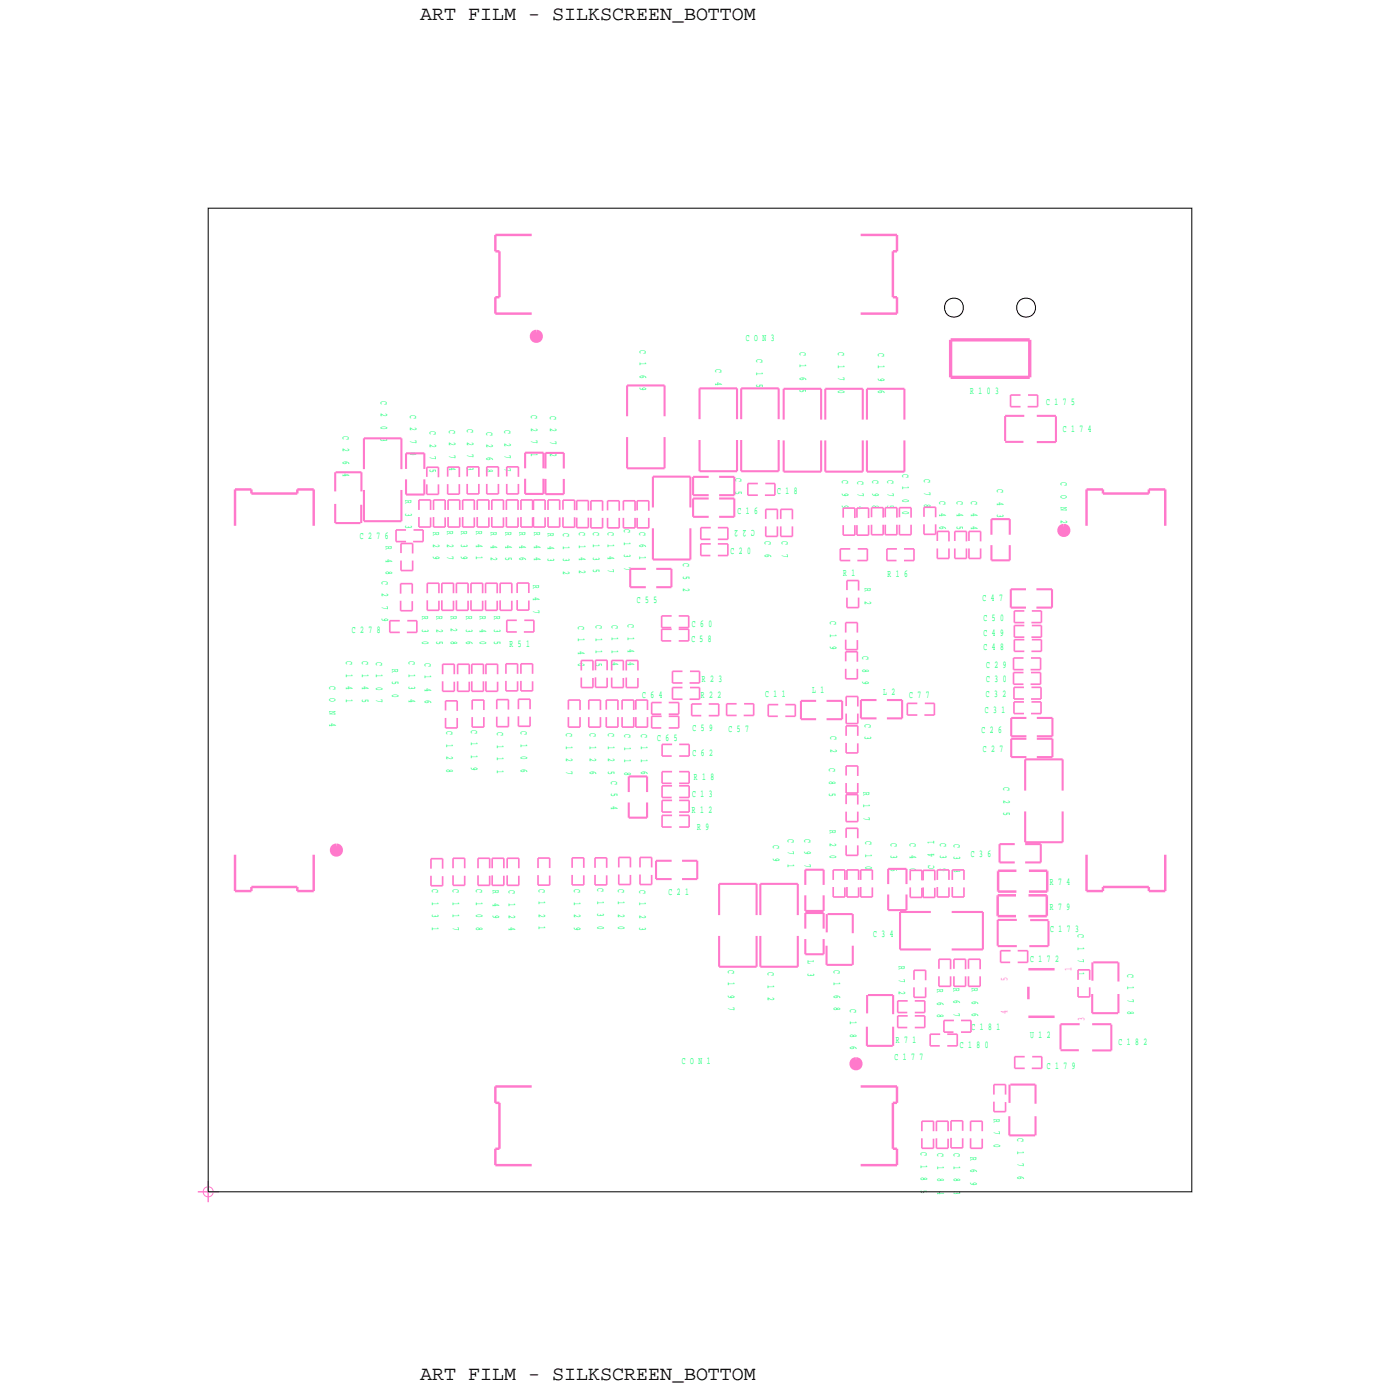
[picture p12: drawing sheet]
<svg xmlns="http://www.w3.org/2000/svg" width="85mm" height="85mm" viewBox="0 0 85 85" stroke-linecap="round" stroke-linejoin="round" font-family="sans-serif">
<defs><g id="words">
<g font-size="1.2">
<text x="25.6" y="1.2">ART FILM - SILKSCREEN_BOTTOM</text>
<text x="25.6" y="84.2">ART FILM - SILKSCREEN_BOTTOM</text>
</g>
<g font-size=".6" fill="#00ff6a">
<text x="39" y="21.3" transform="rotate(90 39 21.3)">C</text>
<text x="39" y="22.1" transform="rotate(90 39 22.1)">1</text>
<text x="39" y="22.9" transform="rotate(90 39 22.9)">6</text>
<text x="39" y="23.6" transform="rotate(90 39 23.6)">9</text>
<text x="43.7" y="22.5" transform="rotate(90 43.7 22.5)">C</text>
<text x="43.7" y="23.3" transform="rotate(90 43.7 23.3)">4</text>
<text x="45.5" y="20.8">C O N 3</text>
<text x="46.1" y="21.9" transform="rotate(90 46.1 21.9)">C</text>
<text x="46.1" y="22.7" transform="rotate(90 46.1 22.7)">1</text>
<text x="46.1" y="23.4" transform="rotate(90 46.1 23.4)">5</text>
<text x="48.8" y="21.4" transform="rotate(90 48.8 21.4)">C</text>
<text x="48.8" y="22.2" transform="rotate(90 48.8 22.2)">1</text>
<text x="48.8" y="23" transform="rotate(90 48.8 23)">6</text>
<text x="48.8" y="23.7" transform="rotate(90 48.8 23.7)">5</text>
<text x="51.1" y="21.5" transform="rotate(90 51.1 21.5)">C</text>
<text x="51.1" y="22.3" transform="rotate(90 51.1 22.3)">1</text>
<text x="51.1" y="23" transform="rotate(90 51.1 23)">7</text>
<text x="51.1" y="23.8" transform="rotate(90 51.1 23.8)">0</text>
<text x="53.6" y="21.5" transform="rotate(90 53.6 21.5)">C</text>
<text x="53.6" y="22.3" transform="rotate(90 53.6 22.3)">1</text>
<text x="53.6" y="23" transform="rotate(90 53.6 23)">9</text>
<text x="53.6" y="23.8" transform="rotate(90 53.6 23.8)">6</text>
<text x="20.9" y="26.6" transform="rotate(90 20.9 26.6)">C</text>
<text x="20.9" y="27.3" transform="rotate(90 20.9 27.3)">2</text>
<text x="20.9" y="28.1" transform="rotate(90 20.9 28.1)">6</text>
<text x="20.9" y="28.9" transform="rotate(90 20.9 28.9)">4</text>
<text x="23.2" y="24.4" transform="rotate(90 23.2 24.4)">C</text>
<text x="23.2" y="25.2" transform="rotate(90 23.2 25.2)">2</text>
<text x="23.2" y="26" transform="rotate(90 23.2 26)">0</text>
<text x="23.2" y="26.7" transform="rotate(90 23.2 26.7)">3</text>
<text x="25" y="25.3" transform="rotate(90 25 25.3)">C</text>
<text x="25" y="26.1" transform="rotate(90 25 26.1)">2</text>
<text x="25" y="26.8" transform="rotate(90 25 26.8)">7</text>
<text x="25" y="27.6" transform="rotate(90 25 27.6)">0</text>
<text x="26.2" y="26.3" transform="rotate(90 26.2 26.3)">C</text>
<text x="26.2" y="27.1" transform="rotate(90 26.2 27.1)">2</text>
<text x="26.2" y="27.8" transform="rotate(90 26.2 27.8)">7</text>
<text x="26.2" y="28.6" transform="rotate(90 26.2 28.6)">5</text>
<text x="27.4" y="26.2" transform="rotate(90 27.4 26.2)">C</text>
<text x="27.4" y="27" transform="rotate(90 27.4 27)">2</text>
<text x="27.4" y="27.7" transform="rotate(90 27.4 27.7)">7</text>
<text x="27.4" y="28.5" transform="rotate(90 27.4 28.5)">4</text>
<text x="28.5" y="26.2" transform="rotate(90 28.5 26.2)">C</text>
<text x="28.5" y="26.9" transform="rotate(90 28.5 26.9)">2</text>
<text x="28.5" y="27.7" transform="rotate(90 28.5 27.7)">7</text>
<text x="28.5" y="28.5" transform="rotate(90 28.5 28.5)">3</text>
<text x="29.7" y="26.4" transform="rotate(90 29.7 26.4)">C</text>
<text x="29.7" y="27.1" transform="rotate(90 29.7 27.1)">2</text>
<text x="29.7" y="27.9" transform="rotate(90 29.7 27.9)">6</text>
<text x="29.7" y="28.6" transform="rotate(90 29.7 28.6)">8</text>
<text x="30.8" y="26.2" transform="rotate(90 30.8 26.2)">C</text>
<text x="30.8" y="27" transform="rotate(90 30.8 27)">2</text>
<text x="30.8" y="27.8" transform="rotate(90 30.8 27.8)">7</text>
<text x="30.8" y="28.5" transform="rotate(90 30.8 28.5)">7</text>
<text x="32.4" y="25.3" transform="rotate(90 32.4 25.3)">C</text>
<text x="32.4" y="26.1" transform="rotate(90 32.4 26.1)">2</text>
<text x="32.4" y="26.9" transform="rotate(90 32.4 26.9)">7</text>
<text x="32.4" y="27.6" transform="rotate(90 32.4 27.6)">1</text>
<text x="33.6" y="25.4" transform="rotate(90 33.6 25.4)">C</text>
<text x="33.6" y="26.1" transform="rotate(90 33.6 26.1)">2</text>
<text x="33.6" y="26.9" transform="rotate(90 33.6 26.9)">7</text>
<text x="33.6" y="27.6" transform="rotate(90 33.6 27.6)">2</text>
<text x="44.9" y="29.2" transform="rotate(90 44.9 29.2)">C</text>
<text x="44.9" y="29.9" transform="rotate(90 44.9 29.9)">5</text>
<text x="51.4" y="29.3" transform="rotate(90 51.4 29.3)">C</text>
<text x="52.3" y="29.3" transform="rotate(90 52.3 29.3)">C</text>
<text x="53.2" y="29.3" transform="rotate(90 53.2 29.3)">C</text>
<text x="54.1" y="29.3" transform="rotate(90 54.1 29.3)">C</text>
<text x="55.1" y="28.9" transform="rotate(90 55.1 28.9)">C</text>
<text x="55.1" y="29.7" transform="rotate(90 55.1 29.7)">1</text>
<text x="56.4" y="29.2" transform="rotate(90 56.4 29.2)">C</text>
<text x="59.2" y="24">R 1 0 3</text>
<text x="60.8" y="29.9" transform="rotate(90 60.8 29.9)">C</text>
<text x="63.8" y="24.7">C 1 7 5</text>
<text x="64.7" y="29.4" transform="rotate(90 64.7 29.4)">C</text>
<text x="64.8" y="26.4">C 1 7 4</text>
<text x="22" y="32.9">C 2 7 6</text>
<text x="23.3" y="35.4" transform="rotate(90 23.3 35.4)">C</text>
<text x="23.5" y="33.3" transform="rotate(90 23.5 33.3)">R</text>
<text x="23.5" y="34.1" transform="rotate(90 23.5 34.1)">4</text>
<text x="23.5" y="34.8" transform="rotate(90 23.5 34.8)">8</text>
<text x="24.7" y="30.5" transform="rotate(90 24.7 30.5)">R</text>
<text x="24.7" y="31.3" transform="rotate(90 24.7 31.3)">3</text>
<text x="24.7" y="32" transform="rotate(90 24.7 32)">3</text>
<text x="26.4" y="32.4" transform="rotate(90 26.4 32.4)">R</text>
<text x="26.4" y="33.2" transform="rotate(90 26.4 33.2)">2</text>
<text x="26.4" y="33.9" transform="rotate(90 26.4 33.9)">9</text>
<text x="27.3" y="32.4" transform="rotate(90 27.3 32.4)">R</text>
<text x="27.3" y="33.2" transform="rotate(90 27.3 33.2)">2</text>
<text x="27.3" y="33.9" transform="rotate(90 27.3 33.9)">7</text>
<text x="28.1" y="32.4" transform="rotate(90 28.1 32.4)">R</text>
<text x="28.1" y="33.2" transform="rotate(90 28.1 33.2)">3</text>
<text x="28.1" y="33.9" transform="rotate(90 28.1 33.9)">9</text>
<text x="29" y="32.4" transform="rotate(90 29 32.4)">R</text>
<text x="29" y="33.2" transform="rotate(90 29 33.2)">4</text>
<text x="29" y="33.9" transform="rotate(90 29 33.9)">1</text>
<text x="29.9" y="32.5" transform="rotate(90 29.9 32.5)">R</text>
<text x="29.9" y="33.2" transform="rotate(90 29.9 33.2)">4</text>
<text x="29.9" y="34" transform="rotate(90 29.9 34)">2</text>
<text x="30.8" y="32.5" transform="rotate(90 30.8 32.5)">R</text>
<text x="30.8" y="33.2" transform="rotate(90 30.8 33.2)">4</text>
<text x="30.8" y="34" transform="rotate(90 30.8 34)">5</text>
<text x="31.7" y="32.5" transform="rotate(90 31.7 32.5)">R</text>
<text x="31.7" y="33.2" transform="rotate(90 31.7 33.2)">4</text>
<text x="31.7" y="34" transform="rotate(90 31.7 34)">6</text>
<text x="32.5" y="35.7" transform="rotate(90 32.5 35.7)">R</text>
<text x="32.6" y="32.5" transform="rotate(90 32.6 32.5)">R</text>
<text x="32.6" y="33.2" transform="rotate(90 32.6 33.2)">4</text>
<text x="32.6" y="34" transform="rotate(90 32.6 34)">4</text>
<text x="33.4" y="32.5" transform="rotate(90 33.4 32.5)">R</text>
<text x="33.4" y="33.3" transform="rotate(90 33.4 33.3)">4</text>
<text x="33.4" y="34" transform="rotate(90 33.4 34)">3</text>
<text x="34.4" y="32.5" transform="rotate(90 34.4 32.5)">C</text>
<text x="34.4" y="33.3" transform="rotate(90 34.4 33.3)">1</text>
<text x="34.4" y="34" transform="rotate(90 34.4 34)">3</text>
<text x="34.4" y="34.8" transform="rotate(90 34.4 34.8)">2</text>
<text x="35.3" y="32.5" transform="rotate(90 35.3 32.5)">C</text>
<text x="35.3" y="33.2" transform="rotate(90 35.3 33.2)">1</text>
<text x="35.3" y="34" transform="rotate(90 35.3 34)">4</text>
<text x="35.3" y="34.8" transform="rotate(90 35.3 34.8)">2</text>
<text x="36.2" y="32.4" transform="rotate(90 36.2 32.4)">C</text>
<text x="36.2" y="33.2" transform="rotate(90 36.2 33.2)">1</text>
<text x="36.2" y="34" transform="rotate(90 36.2 34)">3</text>
<text x="36.2" y="34.7" transform="rotate(90 36.2 34.7)">5</text>
<text x="37.1" y="32.4" transform="rotate(90 37.1 32.4)">C</text>
<text x="37.1" y="33.2" transform="rotate(90 37.1 33.2)">1</text>
<text x="37.1" y="33.9" transform="rotate(90 37.1 33.9)">4</text>
<text x="37.1" y="34.7" transform="rotate(90 37.1 34.7)">7</text>
<text x="38.1" y="32.3" transform="rotate(90 38.1 32.3)">C</text>
<text x="38.1" y="33.1" transform="rotate(90 38.1 33.1)">1</text>
<text x="38.1" y="33.8" transform="rotate(90 38.1 33.8)">3</text>
<text x="38.1" y="34.6" transform="rotate(90 38.1 34.6)">7</text>
<text x="39" y="32.4" transform="rotate(90 39 32.4)">C</text>
<text x="39" y="33.2" transform="rotate(90 39 33.2)">6</text>
<text x="39" y="33.9" transform="rotate(90 39 33.9)">1</text>
<text x="41.7" y="34.4" transform="rotate(90 41.7 34.4)">C</text>
<text x="41.7" y="35.1" transform="rotate(90 41.7 35.1)">5</text>
<text x="41.7" y="35.9" transform="rotate(90 41.7 35.9)">2</text>
<text x="44.6" y="33.8">C 2 0</text>
<text x="45" y="31.4">C 1 6</text>
<text x="46" y="32.4" transform="rotate(-180 46 32.4)">C 2 2</text>
<text x="46.7" y="33" transform="rotate(90 46.7 33)">C</text>
<text x="46.7" y="33.8" transform="rotate(90 46.7 33.8)">6</text>
<text x="47.4" y="30.1">C 1 8</text>
<text x="47.7" y="33" transform="rotate(90 47.7 33)">C</text>
<text x="47.7" y="33.8" transform="rotate(90 47.7 33.8)">7</text>
<text x="51.4" y="30.1" transform="rotate(90 51.4 30.1)">9</text>
<text x="51.4" y="30.8" transform="rotate(90 51.4 30.8)">9</text>
<text x="51.4" y="35.1">R 1</text>
<text x="52.3" y="30.1" transform="rotate(90 52.3 30.1)">7</text>
<text x="52.3" y="30.8" transform="rotate(90 52.3 30.8)">4</text>
<text x="52.7" y="35.9" transform="rotate(90 52.7 35.9)">R</text>
<text x="53.2" y="30.1" transform="rotate(90 53.2 30.1)">9</text>
<text x="53.2" y="30.8" transform="rotate(90 53.2 30.8)">8</text>
<text x="54.1" y="35.2">R 1 6</text>
<text x="54.1" y="30.1" transform="rotate(90 54.1 30.1)">7</text>
<text x="54.1" y="30.8" transform="rotate(90 54.1 30.8)">5</text>
<text x="55.1" y="30.4" transform="rotate(90 55.1 30.4)">0</text>
<text x="55.1" y="31.2" transform="rotate(90 55.1 31.2)">0</text>
<text x="56.4" y="30" transform="rotate(90 56.4 30)">7</text>
<text x="56.4" y="30.8" transform="rotate(90 56.4 30.8)">8</text>
<text x="57.3" y="30.6" transform="rotate(90 57.3 30.6)">C</text>
<text x="57.3" y="31.3" transform="rotate(90 57.3 31.3)">4</text>
<text x="57.3" y="32.1" transform="rotate(90 57.3 32.1)">6</text>
<text x="58.4" y="30.6" transform="rotate(90 58.4 30.6)">C</text>
<text x="58.4" y="31.3" transform="rotate(90 58.4 31.3)">4</text>
<text x="58.4" y="32.1" transform="rotate(90 58.4 32.1)">5</text>
<text x="59.2" y="30.6" transform="rotate(90 59.2 30.6)">C</text>
<text x="59.2" y="31.3" transform="rotate(90 59.2 31.3)">4</text>
<text x="59.2" y="32.1" transform="rotate(90 59.2 32.1)">4</text>
<text x="60.8" y="30.6" transform="rotate(90 60.8 30.6)">4</text>
<text x="60.8" y="31.4" transform="rotate(90 60.8 31.4)">3</text>
<text x="64.7" y="30.2" transform="rotate(90 64.7 30.2)">O</text>
<text x="64.7" y="30.9" transform="rotate(90 64.7 30.9)">N</text>
<text x="64.7" y="31.7" transform="rotate(90 64.7 31.7)">2</text>
<text x="20.1" y="41.8" transform="rotate(90 20.1 41.8)">C</text>
<text x="21.1" y="40.3" transform="rotate(90 21.1 40.3)">C</text>
<text x="21.1" y="41.1" transform="rotate(90 21.1 41.1)">1</text>
<text x="21.1" y="41.9" transform="rotate(90 21.1 41.9)">4</text>
<text x="21.5" y="38.6">C 2 7 8</text>
<text x="22.1" y="40.3" transform="rotate(90 22.1 40.3)">C</text>
<text x="22.1" y="41.1" transform="rotate(90 22.1 41.1)">1</text>
<text x="22.1" y="41.9" transform="rotate(90 22.1 41.9)">4</text>
<text x="23" y="40.4" transform="rotate(90 23 40.4)">C</text>
<text x="23" y="41.1" transform="rotate(90 23 41.1)">1</text>
<text x="23" y="41.9" transform="rotate(90 23 41.9)">0</text>
<text x="23.3" y="36.2" transform="rotate(90 23.3 36.2)">2</text>
<text x="23.3" y="36.9" transform="rotate(90 23.3 36.9)">7</text>
<text x="23.3" y="37.7" transform="rotate(90 23.3 37.7)">9</text>
<text x="23.9" y="40.8" transform="rotate(90 23.9 40.8)">R</text>
<text x="23.9" y="41.6" transform="rotate(90 23.9 41.6)">5</text>
<text x="24.9" y="40.3" transform="rotate(90 24.9 40.3)">C</text>
<text x="24.9" y="41.1" transform="rotate(90 24.9 41.1)">1</text>
<text x="24.9" y="41.9" transform="rotate(90 24.9 41.9)">3</text>
<text x="25.7" y="37.6" transform="rotate(90 25.7 37.6)">R</text>
<text x="25.7" y="38.4" transform="rotate(90 25.7 38.4)">3</text>
<text x="25.7" y="39.1" transform="rotate(90 25.7 39.1)">0</text>
<text x="25.9" y="40.4" transform="rotate(90 25.9 40.4)">C</text>
<text x="25.9" y="41.2" transform="rotate(90 25.9 41.2)">1</text>
<text x="25.9" y="41.9" transform="rotate(90 25.9 41.9)">4</text>
<text x="26.6" y="37.6" transform="rotate(90 26.6 37.6)">R</text>
<text x="26.6" y="38.3" transform="rotate(90 26.6 38.3)">2</text>
<text x="26.6" y="39.1" transform="rotate(90 26.6 39.1)">5</text>
<text x="27.5" y="37.6" transform="rotate(90 27.5 37.6)">R</text>
<text x="27.5" y="38.3" transform="rotate(90 27.5 38.3)">2</text>
<text x="27.5" y="39.1" transform="rotate(90 27.5 39.1)">8</text>
<text x="28.4" y="37.6" transform="rotate(90 28.4 37.6)">R</text>
<text x="28.4" y="38.4" transform="rotate(90 28.4 38.4)">3</text>
<text x="28.4" y="39.1" transform="rotate(90 28.4 39.1)">6</text>
<text x="29.3" y="37.6" transform="rotate(90 29.3 37.6)">R</text>
<text x="29.3" y="38.4" transform="rotate(90 29.3 38.4)">4</text>
<text x="29.3" y="39.1" transform="rotate(90 29.3 39.1)">0</text>
<text x="30.1" y="37.6" transform="rotate(90 30.1 37.6)">R</text>
<text x="30.1" y="38.4" transform="rotate(90 30.1 38.4)">3</text>
<text x="30.1" y="39.1" transform="rotate(90 30.1 39.1)">5</text>
<text x="31.1" y="39.5">R 5 1</text>
<text x="32.5" y="36.4" transform="rotate(90 32.5 36.4)">4</text>
<text x="32.5" y="37.2" transform="rotate(90 32.5 37.2)">7</text>
<text x="35.3" y="38.2" transform="rotate(90 35.3 38.2)">C</text>
<text x="35.3" y="38.9" transform="rotate(90 35.3 38.9)">1</text>
<text x="35.3" y="39.7" transform="rotate(90 35.3 39.7)">4</text>
<text x="35.3" y="40.4" transform="rotate(90 35.3 40.4)">0</text>
<text x="36.3" y="38.1" transform="rotate(90 36.3 38.1)">C</text>
<text x="36.3" y="38.9" transform="rotate(90 36.3 38.9)">1</text>
<text x="36.3" y="39.7" transform="rotate(90 36.3 39.7)">1</text>
<text x="36.3" y="40.4" transform="rotate(90 36.3 40.4)">5</text>
<text x="37.3" y="38.1" transform="rotate(90 37.3 38.1)">C</text>
<text x="37.3" y="38.9" transform="rotate(90 37.3 38.9)">1</text>
<text x="37.3" y="39.6" transform="rotate(90 37.3 39.6)">1</text>
<text x="37.3" y="40.4" transform="rotate(90 37.3 40.4)">4</text>
<text x="38.3" y="38.1" transform="rotate(90 38.3 38.1)">C</text>
<text x="38.3" y="38.8" transform="rotate(90 38.3 38.8)">1</text>
<text x="38.3" y="39.6" transform="rotate(90 38.3 39.6)">4</text>
<text x="38.3" y="40.4" transform="rotate(90 38.3 40.4)">4</text>
<text x="38.8" y="36.8">C 5 5</text>
<text x="42.2" y="39.2">C 5 8</text>
<text x="42.2" y="38.2">C 6 0</text>
<text x="42.8" y="41.6">R 2 3</text>
<text x="50.6" y="37.9" transform="rotate(90 50.6 37.9)">C</text>
<text x="50.6" y="38.6" transform="rotate(90 50.6 38.6)">1</text>
<text x="50.6" y="39.4" transform="rotate(90 50.6 39.4)">9</text>
<text x="52.6" y="40" transform="rotate(90 52.6 40)">C</text>
<text x="52.6" y="40.8" transform="rotate(90 52.6 40.8)">8</text>
<text x="52.6" y="41.6" transform="rotate(90 52.6 41.6)">9</text>
<text x="52.7" y="36.6" transform="rotate(90 52.7 36.6)">2</text>
<text x="59.9" y="36.7">C 4 7</text>
<text x="60" y="37.9">C 5 0</text>
<text x="60" y="38.8">C 4 9</text>
<text x="60" y="39.6">C 4 8</text>
<text x="60.2" y="41.6">C 3 0</text>
<text x="60.2" y="40.7">C 2 9</text>
<text x="20.1" y="42.6" transform="rotate(90 20.1 42.6)">O</text>
<text x="20.1" y="43.4" transform="rotate(90 20.1 43.4)">N</text>
<text x="20.1" y="44.1" transform="rotate(90 20.1 44.1)">4</text>
<text x="21.1" y="42.6" transform="rotate(90 21.1 42.6)">1</text>
<text x="22.1" y="42.6" transform="rotate(90 22.1 42.6)">5</text>
<text x="23" y="42.7" transform="rotate(90 23 42.7)">7</text>
<text x="23.9" y="42.3" transform="rotate(90 23.9 42.3)">0</text>
<text x="24.9" y="42.6" transform="rotate(90 24.9 42.6)">4</text>
<text x="25.9" y="42.7" transform="rotate(90 25.9 42.7)">6</text>
<text x="27.2" y="44.6" transform="rotate(90 27.2 44.6)">C</text>
<text x="27.2" y="45.4" transform="rotate(90 27.2 45.4)">1</text>
<text x="27.2" y="46.1" transform="rotate(90 27.2 46.1)">2</text>
<text x="27.2" y="46.9" transform="rotate(90 27.2 46.9)">8</text>
<text x="28.7" y="44.5" transform="rotate(90 28.7 44.5)">C</text>
<text x="28.7" y="45.3" transform="rotate(90 28.7 45.3)">1</text>
<text x="28.7" y="46" transform="rotate(90 28.7 46)">1</text>
<text x="28.7" y="46.8" transform="rotate(90 28.7 46.8)">9</text>
<text x="30.3" y="44.7" transform="rotate(90 30.3 44.7)">C</text>
<text x="30.3" y="45.4" transform="rotate(90 30.3 45.4)">1</text>
<text x="30.3" y="46.2" transform="rotate(90 30.3 46.2)">1</text>
<text x="30.3" y="47" transform="rotate(90 30.3 47)">1</text>
<text x="31.8" y="44.6" transform="rotate(90 31.8 44.6)">C</text>
<text x="31.8" y="45.4" transform="rotate(90 31.8 45.4)">1</text>
<text x="31.8" y="46.1" transform="rotate(90 31.8 46.1)">0</text>
<text x="31.8" y="46.9" transform="rotate(90 31.8 46.9)">6</text>
<text x="34.5" y="44.7" transform="rotate(90 34.5 44.7)">C</text>
<text x="34.5" y="45.5" transform="rotate(90 34.5 45.5)">1</text>
<text x="34.5" y="46.3" transform="rotate(90 34.5 46.3)">2</text>
<text x="34.5" y="47" transform="rotate(90 34.5 47)">7</text>
<text x="36" y="44.7" transform="rotate(90 36 44.7)">C</text>
<text x="36" y="45.5" transform="rotate(90 36 45.5)">1</text>
<text x="36" y="46.3" transform="rotate(90 36 46.3)">2</text>
<text x="36" y="47" transform="rotate(90 36 47)">6</text>
<text x="37.1" y="44.7" transform="rotate(90 37.1 44.7)">C</text>
<text x="37.1" y="45.5" transform="rotate(90 37.1 45.5)">1</text>
<text x="37.1" y="46.3" transform="rotate(90 37.1 46.3)">2</text>
<text x="37.1" y="47" transform="rotate(90 37.1 47)">5</text>
<text x="37.3" y="47.6" transform="rotate(90 37.3 47.6)">C</text>
<text x="38.1" y="44.8" transform="rotate(90 38.1 44.8)">C</text>
<text x="38.1" y="45.6" transform="rotate(90 38.1 45.6)">1</text>
<text x="38.1" y="46.3" transform="rotate(90 38.1 46.3)">1</text>
<text x="38.1" y="47.1" transform="rotate(90 38.1 47.1)">8</text>
<text x="39.1" y="44.8" transform="rotate(90 39.1 44.8)">C</text>
<text x="39.1" y="45.5" transform="rotate(90 39.1 45.5)">1</text>
<text x="39.1" y="46.3" transform="rotate(90 39.1 46.3)">1</text>
<text x="39.1" y="47.1" transform="rotate(90 39.1 47.1)">6</text>
<text x="39.2" y="42.6">C 6 4</text>
<text x="40.1" y="45.2">C 6 5</text>
<text x="42.2" y="44.6">C 5 9</text>
<text x="42.2" y="46.1">C 6 2</text>
<text x="42.3" y="47.6">R 1 8</text>
<text x="42.8" y="42.6">R 2 2</text>
<text x="44.4" y="44.6">C 5 7</text>
<text x="46.7" y="42.5">C 1 1</text>
<text x="49.5" y="42.3">L 1</text>
<text x="50.6" y="46.8" transform="rotate(90 50.6 46.8)">C</text>
<text x="50.6" y="47.6" transform="rotate(90 50.6 47.6)">8</text>
<text x="50.7" y="44.9" transform="rotate(90 50.7 44.9)">C</text>
<text x="50.7" y="45.7" transform="rotate(90 50.7 45.7)">2</text>
<text x="52.7" y="44.2" transform="rotate(90 52.7 44.2)">C</text>
<text x="52.7" y="44.9" transform="rotate(90 52.7 44.9)">3</text>
<text x="53.9" y="42.4">L 2</text>
<text x="55.5" y="42.6">C 7 7</text>
<text x="59.9" y="44.7">C 2 6</text>
<text x="60" y="45.9">C 2 7</text>
<text x="60.1" y="43.5">C 3 1</text>
<text x="60.1" y="42.5">C 3 2</text>
<text x="37.3" y="48.4" transform="rotate(90 37.3 48.4)">5</text>
<text x="37.3" y="49.2" transform="rotate(90 37.3 49.2)">4</text>
<text x="42.2" y="49.6">R 1 2</text>
<text x="42.2" y="48.6">C 1 3</text>
<text x="42.5" y="50.6">R 9</text>
<text x="47.2" y="51.6" transform="rotate(90 47.2 51.6)">C</text>
<text x="47.2" y="52.3" transform="rotate(90 47.2 52.3)">9</text>
<text x="48" y="51.2" transform="rotate(90 48 51.2)">C</text>
<text x="48" y="51.9" transform="rotate(90 48 51.9)">7</text>
<text x="48" y="52.7" transform="rotate(90 48 52.7)">1</text>
<text x="49.1" y="51.2" transform="rotate(90 49.1 51.2)">C</text>
<text x="49.1" y="51.9" transform="rotate(90 49.1 51.9)">9</text>
<text x="49.1" y="52.7" transform="rotate(90 49.1 52.7)">7</text>
<text x="50.6" y="48.4" transform="rotate(90 50.6 48.4)">5</text>
<text x="50.6" y="50.6" transform="rotate(90 50.6 50.6)">R</text>
<text x="50.6" y="51.4" transform="rotate(90 50.6 51.4)">2</text>
<text x="50.6" y="52.2" transform="rotate(90 50.6 52.2)">0</text>
<text x="52.7" y="48.3" transform="rotate(90 52.7 48.3)">R</text>
<text x="52.7" y="49.1" transform="rotate(90 52.7 49.1)">1</text>
<text x="52.7" y="49.8" transform="rotate(90 52.7 49.8)">7</text>
<text x="52.8" y="51.3" transform="rotate(90 52.8 51.3)">C</text>
<text x="52.8" y="52.1" transform="rotate(90 52.8 52.1)">1</text>
<text x="52.8" y="52.8" transform="rotate(90 52.8 52.8)">0</text>
<text x="54.3" y="51.4" transform="rotate(90 54.3 51.4)">C</text>
<text x="54.3" y="52.2" transform="rotate(90 54.3 52.2)">3</text>
<text x="54.3" y="52.9" transform="rotate(90 54.3 52.9)">5</text>
<text x="55.5" y="51.4" transform="rotate(90 55.5 51.4)">C</text>
<text x="55.5" y="52.2" transform="rotate(90 55.5 52.2)">4</text>
<text x="55.5" y="52.9" transform="rotate(90 55.5 52.9)">0</text>
<text x="57" y="53" transform="rotate(-90 57 53)">C</text>
<text x="57" y="52.3" transform="rotate(-90 57 52.3)">4</text>
<text x="57" y="51.5" transform="rotate(-90 57 51.5)">1</text>
<text x="57.3" y="51.4" transform="rotate(90 57.3 51.4)">C</text>
<text x="57.3" y="52.2" transform="rotate(90 57.3 52.2)">3</text>
<text x="57.3" y="52.9" transform="rotate(90 57.3 52.9)">9</text>
<text x="58.2" y="51.5" transform="rotate(90 58.2 51.5)">C</text>
<text x="58.2" y="52.2" transform="rotate(90 58.2 52.2)">3</text>
<text x="58.2" y="53" transform="rotate(90 58.2 53)">8</text>
<text x="59.2" y="52.3">C 3 6</text>
<text x="61.2" y="48" transform="rotate(90 61.2 48)">C</text>
<text x="61.2" y="48.8" transform="rotate(90 61.2 48.8)">2</text>
<text x="61.2" y="49.5" transform="rotate(90 61.2 49.5)">5</text>
<text x="26.4" y="54.2" transform="rotate(90 26.4 54.2)">C</text>
<text x="26.4" y="55" transform="rotate(90 26.4 55)">1</text>
<text x="26.4" y="55.8" transform="rotate(90 26.4 55.8)">3</text>
<text x="26.4" y="56.5" transform="rotate(90 26.4 56.5)">1</text>
<text x="27.6" y="54.2" transform="rotate(90 27.6 54.2)">C</text>
<text x="27.6" y="55" transform="rotate(90 27.6 55)">1</text>
<text x="27.6" y="55.8" transform="rotate(90 27.6 55.8)">1</text>
<text x="27.6" y="56.5" transform="rotate(90 27.6 56.5)">7</text>
<text x="29" y="54.2" transform="rotate(90 29 54.2)">C</text>
<text x="29" y="55" transform="rotate(90 29 55)">1</text>
<text x="29" y="55.8" transform="rotate(90 29 55.8)">0</text>
<text x="29" y="56.5" transform="rotate(90 29 56.5)">8</text>
<text x="30.1" y="54.3" transform="rotate(90 30.1 54.3)">R</text>
<text x="30.1" y="55.1" transform="rotate(90 30.1 55.1)">4</text>
<text x="30.1" y="55.8" transform="rotate(90 30.1 55.8)">9</text>
<text x="31" y="54.3" transform="rotate(90 31 54.3)">C</text>
<text x="31" y="55.1" transform="rotate(90 31 55.1)">1</text>
<text x="31" y="55.8" transform="rotate(90 31 55.8)">2</text>
<text x="31" y="56.6" transform="rotate(90 31 56.6)">4</text>
<text x="32.9" y="54.2" transform="rotate(90 32.9 54.2)">C</text>
<text x="32.9" y="55" transform="rotate(90 32.9 55)">1</text>
<text x="32.9" y="55.7" transform="rotate(90 32.9 55.7)">2</text>
<text x="32.9" y="56.5" transform="rotate(90 32.9 56.5)">1</text>
<text x="35" y="54.2" transform="rotate(90 35 54.2)">C</text>
<text x="35" y="55" transform="rotate(90 35 55)">1</text>
<text x="35" y="55.8" transform="rotate(90 35 55.8)">2</text>
<text x="35" y="56.5" transform="rotate(90 35 56.5)">9</text>
<text x="36.4" y="54.2" transform="rotate(90 36.4 54.2)">C</text>
<text x="36.4" y="55" transform="rotate(90 36.4 55)">1</text>
<text x="36.4" y="55.7" transform="rotate(90 36.4 55.7)">3</text>
<text x="36.4" y="56.5" transform="rotate(90 36.4 56.5)">0</text>
<text x="37.7" y="54.2" transform="rotate(90 37.7 54.2)">C</text>
<text x="37.7" y="55" transform="rotate(90 37.7 55)">1</text>
<text x="37.7" y="55.7" transform="rotate(90 37.7 55.7)">2</text>
<text x="37.7" y="56.5" transform="rotate(90 37.7 56.5)">0</text>
<text x="39" y="54.3" transform="rotate(90 39 54.3)">C</text>
<text x="39" y="55" transform="rotate(90 39 55)">1</text>
<text x="39" y="55.8" transform="rotate(90 39 55.8)">2</text>
<text x="39" y="56.6" transform="rotate(90 39 56.6)">3</text>
<text x="40.8" y="54.6">C 2 1</text>
<text x="44.4" y="59.1" transform="rotate(90 44.4 59.1)">C</text>
<text x="44.4" y="59.9" transform="rotate(90 44.4 59.9)">1</text>
<text x="46.8" y="59.3" transform="rotate(90 46.8 59.3)">C</text>
<text x="49.3" y="58.6" transform="rotate(90 49.3 58.6)">L</text>
<text x="49.3" y="59.3" transform="rotate(90 49.3 59.3)">3</text>
<text x="50.9" y="59.2" transform="rotate(90 50.9 59.2)">C</text>
<text x="50.9" y="59.9" transform="rotate(90 50.9 59.9)">1</text>
<text x="53.3" y="57.2">C 3 4</text>
<text x="54.8" y="58.9" transform="rotate(90 54.8 58.9)">R</text>
<text x="54.8" y="59.7" transform="rotate(90 54.8 59.7)">7</text>
<text x="62.8" y="58.7">C 1 7 2</text>
<text x="64" y="55.5">R 7 9</text>
<text x="64" y="54">R 7 4</text>
<text x="64.1" y="56.8">C 1 7 3</text>
<text x="65.8" y="57" transform="rotate(90 65.8 57)">C</text>
<text x="65.8" y="57.7" transform="rotate(90 65.8 57.7)">1</text>
<text x="65.8" y="58.5" transform="rotate(90 65.8 58.5)">7</text>
<text x="65.8" y="59.3" transform="rotate(90 65.8 59.3)">1</text>
<text x="68.8" y="59.4" transform="rotate(90 68.8 59.4)">C</text>
<text x="41.6" y="64.9">C O N 1</text>
<text x="44.4" y="60.7" transform="rotate(90 44.4 60.7)">9</text>
<text x="44.4" y="61.4" transform="rotate(90 44.4 61.4)">7</text>
<text x="46.8" y="60.1" transform="rotate(90 46.8 60.1)">1</text>
<text x="46.8" y="60.8" transform="rotate(90 46.8 60.8)">2</text>
<text x="50.9" y="60.7" transform="rotate(90 50.9 60.7)">6</text>
<text x="50.9" y="61.5" transform="rotate(90 50.9 61.5)">8</text>
<text x="51.9" y="61.5" transform="rotate(90 51.9 61.5)">C</text>
<text x="51.9" y="62.3" transform="rotate(90 51.9 62.3)">1</text>
<text x="51.9" y="63.1" transform="rotate(90 51.9 63.1)">8</text>
<text x="51.9" y="63.8" transform="rotate(90 51.9 63.8)">6</text>
<text x="54.6" y="64.7">C 1 7 7</text>
<text x="54.6" y="63.6">R 7 1</text>
<text x="54.8" y="60.5" transform="rotate(90 54.8 60.5)">2</text>
<text x="57.2" y="60.3" transform="rotate(90 57.2 60.3)">R</text>
<text x="57.2" y="61.1" transform="rotate(90 57.2 61.1)">6</text>
<text x="57.2" y="61.9" transform="rotate(90 57.2 61.9)">8</text>
<text x="58.2" y="60.3" transform="rotate(90 58.2 60.3)">R</text>
<text x="58.2" y="61" transform="rotate(90 58.2 61)">6</text>
<text x="58.2" y="61.8" transform="rotate(90 58.2 61.8)">7</text>
<text x="58.6" y="63.9">C 1 8 0</text>
<text x="59.3" y="62.9">C 1 8 1</text>
<text x="59.3" y="60.3" transform="rotate(90 59.3 60.3)">R</text>
<text x="59.3" y="61" transform="rotate(90 59.3 61)">6</text>
<text x="59.3" y="61.8" transform="rotate(90 59.3 61.8)">6</text>
<text x="62.8" y="63.3">U 1 2</text>
<text x="63.9" y="65.2">C 1 7 9</text>
<text x="68.2" y="63.7">C 1 8 2</text>
<text x="68.8" y="60.2" transform="rotate(90 68.8 60.2)">1</text>
<text x="68.8" y="60.9" transform="rotate(90 68.8 60.9)">7</text>
<text x="68.8" y="61.7" transform="rotate(90 68.8 61.7)">8</text>
<text x="56.2" y="70.3" transform="rotate(90 56.2 70.3)">C</text>
<text x="56.2" y="71.1" transform="rotate(90 56.2 71.1)">1</text>
<text x="56.2" y="71.8" transform="rotate(90 56.2 71.8)">8</text>
<text x="57.2" y="70.3" transform="rotate(90 57.2 70.3)">C</text>
<text x="57.2" y="71.1" transform="rotate(90 57.2 71.1)">1</text>
<text x="57.2" y="71.9" transform="rotate(90 57.2 71.9)">8</text>
<text x="58.2" y="70.3" transform="rotate(90 58.2 70.3)">C</text>
<text x="58.2" y="71.1" transform="rotate(90 58.2 71.1)">1</text>
<text x="58.2" y="71.9" transform="rotate(90 58.2 71.9)">8</text>
<text x="59.2" y="70.6" transform="rotate(90 59.2 70.6)">R</text>
<text x="59.2" y="71.3" transform="rotate(90 59.2 71.3)">6</text>
<text x="60.6" y="68.2" transform="rotate(90 60.6 68.2)">R</text>
<text x="60.6" y="69" transform="rotate(90 60.6 69)">7</text>
<text x="60.6" y="69.8" transform="rotate(90 60.6 69.8)">0</text>
<text x="62.1" y="69.4" transform="rotate(90 62.1 69.4)">C</text>
<text x="62.1" y="70.2" transform="rotate(90 62.1 70.2)">1</text>
<text x="62.1" y="71" transform="rotate(90 62.1 71)">7</text>
<text x="62.1" y="71.7" transform="rotate(90 62.1 71.7)">6</text>
<text x="56.2" y="72.6" transform="rotate(90 56.2 72.6)">5</text>
<text x="57.2" y="72.6" transform="rotate(90 57.2 72.6)">4</text>
<text x="58.2" y="72.6" transform="rotate(90 58.2 72.6)">3</text>
<text x="59.2" y="72.1" transform="rotate(90 59.2 72.1)">9</text>
</g>
<g font-size=".6" fill="#ff79cb">
<text x="61.5" y="59.8" transform="rotate(-90 61.5 59.8)">5</text>
<text x="65.4" y="59.2" transform="rotate(-90 65.4 59.2)">1</text>
<text x="61.5" y="61.8" transform="rotate(-90 61.5 61.8)">4</text>
<text x="66.2" y="62.3" transform="rotate(-90 66.2 62.3)">3</text>
</g>
</g></defs>
<!-- layer: Drawing Origin -->
<path d="M12.1 72.7h1.2M12.7 72.1v1.2" fill="none" stroke="#ff79cb" stroke-width=".09"/>
<path d="M12.5 72.5l.2-.1 .2 .1 .1 .2-.1 .2-.2 .1-.2-.1-.1-.2z" fill="none" stroke="#ff79cb" stroke-width=".06"/>
<!-- layer: Components -->
<g fill="none" stroke="#ff79cb" stroke-width=".1">
<path d="M23.8 38.6h.6zM23.8 37.9v.7zM23.8 37.9h.6zM24.2 33h.6zM24.2 32.3v.7zM24.2 32.3h.6zM24.4 36.6v.7zM24.4 37.3h.7zM24.4 35.6v.6zM24.4 35.6h.7zM24.5 34.2v.6zM24.5 33.2v.5z"/>
<path d="M24.5 34.8h.7zM24.5 33.2h.7zM24.8 38.6h.6zM24.8 37.9h.6zM25.1 36.7v.6zM25.1 35.6v.6zM25.2 34.2v.6zM25.2 33.2v.6zM25.2 33h.6zM25.2 32.3h.6zM25.4 37.9v.7zM25.6 30.5v.6z"/>
<path d="M25.6 30.5h.7zM25.6 31.5v.6zM25.6 32.1h.7zM25.8 32.3v.7zM26 30.2h.7zM26 28.5h.7zM26 29.5v.7zM26 28.5v.6zM26.1 36.6v.6zM26.1 37.2h.7zM26.1 35.6v.6zM26.1 35.6h.7z"/>
<path d="M26.3 30.5v.6zM26.3 31.6v.5zM26.4 30.5v.6zM26.4 30.5h.8zM26.4 31.5v.6zM26.4 32.1h.8zM26.7 29.5v.7zM26.7 28.5v.6zM26.8 36.6v.6zM26.8 35.6v.6zM27 36.6v.6zM27 37.2h.7z"/>
<path d="M27 35.6v.6zM27 35.6h.7zM27.2 30.5v.6zM27.2 31.6v.5zM27.3 30.1h.7zM27.3 28.5h.7zM27.3 29.5v.6zM27.3 28.5v.6zM27.3 30.5v.6zM27.3 30.5h.7zM27.3 31.5v.6zM27.3 32.1h.7z"/>
<path d="M27.7 36.6v.6zM27.7 35.6v.6zM27.8 36.6v.6zM27.8 37.2h.8zM27.8 35.6v.6zM27.8 35.6h.8zM28 29.5v.6zM28 28.5v.6zM28 30.5v.6zM28 31.6v.5zM28.2 30.5v.6zM28.2 30.5h.7z"/>
<path d="M28.2 31.5v.6zM28.2 32.1h.7zM28.5 29.5v.6zM28.5 28.5v.6zM28.5 30.1h.7zM28.5 28.5h.7zM28.6 36.6v.6zM28.6 35.6v.6zM28.7 36.6v.6zM28.7 37.2h.7zM28.7 35.6v.6zM28.7 35.6h.7z"/>
<path d="M28.9 30.5v.6zM28.9 31.6v.5zM29.1 30.5v.6zM29.1 30.5h.7zM29.1 31.5v.6zM29.1 32.1h.7zM29.2 29.5v.6zM29.2 28.5v.6zM29.4 36.6v.6zM29.4 35.6v.6zM29.6 36.6v.6zM29.6 37.2h.7z"/>
<path d="M29.6 35.6v.6zM29.6 35.6h.7zM29.7 29.5v.6zM29.7 28.5v.6zM29.7 30.1h.7zM29.7 28.5h.7zM29.8 30.5v.6zM29.8 31.6v.5zM30 30.5v.6zM30 30.5h.7zM30 31.5v.6zM30 32.1h.7z"/>
<path d="M30.3 36.6v.6zM30.3 35.6v.6zM30.4 29.5v.6zM30.4 28.5v.6zM30.5 36.6v.6zM30.5 37.2h.7zM30.5 35.6v.6zM30.5 35.6h.7zM30.7 30.5v.6zM30.7 31.6v.5zM30.9 30.5v.6zM30.9 30.5h.7z"/>
<path d="M30.9 31.5v.6zM30.9 32.1h.7zM30.9 29.5v.6zM30.9 28.5v.6zM30.9 30.1h.7zM30.9 28.5h.7zM30.9 38.5h.6zM30.9 37.8v.7zM30.9 37.8h.6zM31.2 36.6v.6zM31.2 35.6v.6zM31.5 36.6v.6z"/>
<path d="M31.5 37.2h.8zM31.5 35.6v.6zM31.5 35.6h.8zM31.6 30.5v.6zM31.6 31.6v.5zM31.6 29.5v.6zM31.6 28.5v.6zM31.8 30.5v.6zM31.8 30.5h.7zM31.8 31.5v.6zM31.8 32.1h.7zM32 38.5h.6z"/>
<path d="M32 37.8h.6zM32.3 36.6v.6zM32.3 35.6v.6zM32.5 30.5v.6zM32.5 31.6v.5zM32.5 30.5h.8zM32.5 31.5v.6zM32.5 32.1h.8zM32.6 37.8v.7zM33.3 30.5v.6zM33.3 31.6v.5zM33.4 30.5v.6z"/>
<path d="M33.4 30.5h.7zM33.4 31.5v.6zM33.4 32.1h.7zM34.1 30.5v.6zM34.1 31.6v.5zM34.3 31.6v.6zM34.3 30.5v.6zM34.3 32.2h.8zM34.3 30.5h.8zM35.1 31.6v.6zM35.1 30.5v.6zM35.2 32.2h.7z"/>
<path d="M35.2 30.5h.7zM35.2 31.6v.6zM35.2 30.5v.6zM35.9 31.6v.6zM35.9 30.5v.6zM36 31.6v.6zM36 30.5v.6zM36 32.2h.8zM36 30.5h.8zM36.8 31.6v.6zM36.8 30.5v.7zM37.1 31.6v.6z"/>
<path d="M37.1 30.5v.6zM37.1 32.2h.7zM37.1 30.5h.7zM37.8 31.6v.6zM37.8 30.5v.7zM38 32.2h.7zM38 30.5h.7zM38 31.6v.6zM38 30.5v.6zM38.7 31.6v.6zM38.7 30.5v.7zM38.9 31.6v.6z"/>
<path d="M38.9 30.5v.6zM38.9 32.2h.7zM38.9 30.5h.7zM39.6 31.6v.6zM39.6 30.5v.7zM40.4 38.4h.6zM40.4 37.6h.6zM40.4 39.1h.5zM40.4 38.4v.7zM40.4 38.3h.5zM40.4 37.6v.7zM41.4 38.4h.6z"/>
<path d="M41.4 39.1h.6zM41.4 37.6h.6zM41.4 38.3h.6zM42 38.4v.7zM42 37.6v.7zM42.7 33.9h.6zM42.7 33.2v.7zM42.7 32.9h.6zM42.7 32.2v.7zM42.7 33.2h.7zM42.7 32.2h.7zM43.8 33.2h.6z"/>
<path d="M43.8 33.9h.6zM43.8 32.9h.6zM43.8 32.2h.6zM44.4 33.2v.7zM44.4 32.2v.7zM45.6 30.2h.6zM45.6 29.5v.7zM45.6 29.5h.6zM46.7 30.2h.6zM46.7 29.5h.6zM46.7 32.7h.7zM46.7 31.1h.7z"/>
<path d="M46.7 32.1v.6zM46.7 31.1v.6zM47.3 29.5v.7zM47.4 32.1v.6zM47.4 31.1v.6zM47.6 32.1v.6zM47.6 31.1v.6zM47.6 32.7h.7zM47.6 31.1h.7zM48.3 32.1v.6zM48.3 31.1v.6zM51.3 34.2h.6z"/>
<path d="M51.3 33.5v.7zM51.3 33.5h.6zM51.4 32.6h.7zM51.4 31h.7zM51.4 32v.6zM51.4 31v.6zM51.6 38v.6zM51.6 38h.7zM51.6 39v.6zM51.6 39.6h.7zM51.6 39.8v.5zM51.6 39.8h.7z"/>
<path d="M51.7 36.5v.6zM51.7 35.4v.6zM51.7 37.1h.7zM51.7 35.4h.7zM52.1 32v.6zM52.1 31v.6zM52.3 32v.6zM52.3 31v.6zM52.3 32.6h.7zM52.3 31h.7zM52.3 38v.6zM52.3 39v.6z"/>
<path d="M52.3 39.8v.6zM52.3 34.2h.6zM52.3 33.5h.6zM52.4 36.5v.6zM52.4 35.4v.6zM52.9 33.5v.7zM53 32v.6zM53 31v.6zM53.2 32v.6zM53.2 31v.6zM53.2 32.6h.7zM53.2 31h.7z"/>
<path d="M53.9 32v.6zM53.9 31v.6zM54 32.6h.7zM54 31h.7zM54 32v.6zM54 31v.6zM54.1 33.5h.6zM54.1 34.2h.6zM54.1 33.5v.7zM54.7 32v.6zM54.7 31v.6zM54.9 32.6h.7z"/>
<path d="M54.9 31h.7zM54.9 32v.6zM54.9 31v.6zM55.1 33.5h.7zM55.1 34.2h.7zM55.6 32v.6zM55.6 31v.6zM55.8 33.5v.7zM56.4 32.6h.7zM56.4 30.9h.7zM56.4 32v.6zM56.4 30.9v.6z"/>
<path d="M57.1 32v.6zM57.1 30.9v.7zM57.2 34.1h.7zM57.2 32.4h.7zM57.2 33.5v.6zM57.2 32.4v.6zM57.9 33.5v.6zM57.9 32.4v.6zM58.2 33.5v.6zM58.2 32.4v.6zM58.2 34.1h.8zM58.2 32.4h.8z"/>
<path d="M59 33.5v.6zM59 32.4v.6zM59.1 34.1h.7zM59.1 32.4h.7zM59.1 33.5v.6zM59.1 32.4v.6zM59.8 33.5v.6zM59.8 32.4v.6zM61.6 24.8h.7zM61.6 24.1v.7zM61.6 24.1h.7zM61.9 39.7h.6z"/>
<path d="M61.9 39v.7zM61.9 39h.6zM61.9 38.9h.6zM61.9 38.2v.7zM61.9 38.2h.6zM61.9 38h.6zM61.9 37.3v.7zM61.9 37.3h.6zM62.7 24.8h.6zM62.7 24.1h.6zM62.9 39.7h.6zM62.9 38.9h.6z"/>
<path d="M62.9 38h.6zM62.9 39h.6zM62.9 38.2h.6zM62.9 37.3h.6zM63.3 24.1v.7zM63.5 39v.7zM63.5 38.2v.7zM63.5 37.3v.7zM26.3 52.4v.6zM26.3 52.4h.7zM26.3 53.4v.6zM26.3 54h.7z"/>
<path d="M27 52.4v.6zM27 53.4v.6zM27 40.5v.6zM27 40.5h.7zM27 41.6v.6zM27 42.2h.7zM27.2 43.8v.6zM27.2 42.8v.5zM27.2 44.4h.7zM27.2 42.8h.7zM27.6 52.4v.6zM27.6 52.4h.7z"/>
<path d="M27.6 53.4v.6zM27.6 54h.7zM27.7 40.5v.6zM27.7 41.6v.6zM27.9 43.8v.6zM27.9 42.8v.6zM27.9 40.5v.6zM27.9 40.5h.7zM27.9 41.6v.6zM27.9 42.2h.7zM28.3 52.4v.6zM28.3 53.4v.6z"/>
<path d="M28.6 40.5v.6zM28.6 41.6v.6zM28.8 42.2h.7zM28.8 40.5h.7zM28.8 41.6v.6zM28.8 40.5v.6zM28.8 43.7v.7zM28.8 42.7v.6zM28.8 44.4h.7zM28.8 42.7h.7zM29.2 52.4v.6zM29.2 52.4h.7z"/>
<path d="M29.2 53.4v.6zM29.2 54h.7zM29.5 41.6v.6zM29.5 40.5v.6zM29.5 43.7v.7zM29.5 42.7v.6zM29.6 40.5v.6zM29.6 40.5h.8zM29.6 41.6v.6zM29.6 42.2h.8zM29.9 52.4v.6zM29.9 53.4v.6z"/>
<path d="M30 52.4v.6zM30 52.4h.7zM30 53.4v.6zM30 54h.7zM30.3 43.7v.6zM30.3 42.7v.6zM30.3 44.3h.7zM30.3 42.7h.7zM30.4 40.5v.6zM30.4 41.6v.6zM30.7 52.4v.6zM30.7 53.4v.6z"/>
<path d="M30.9 40.5v.6zM30.9 40.5h.7zM30.9 41.5v.6zM30.9 42.1h.7zM30.9 52.4v.6zM30.9 52.4h.7zM30.9 53.4v.6zM30.9 54h.7zM31 43.7v.6zM31 42.7v.6zM31.6 40.5v.6zM31.6 41.6v.5z"/>
<path d="M31.6 43.7v.6zM31.6 44.3h.7zM31.6 42.7v.6zM31.6 42.7h.7zM31.6 52.4v.6zM31.6 53.4v.6zM31.8 40.5v.6zM31.8 40.5h.7zM31.8 41.5v.6zM31.8 42.1h.7zM32.3 43.7v.6zM32.3 42.7v.6z"/>
<path d="M32.5 40.5v.6zM32.5 41.6v.5zM32.8 52.3v.7zM32.8 52.3h.7zM32.8 53.4v.6zM32.8 54h.7zM33.5 52.3v.7zM33.5 53.4v.6zM34.7 43.7v.7zM34.7 42.7v.6zM34.7 44.4h.7zM34.7 42.7h.7z"/>
<path d="M34.9 52.3v.6zM34.9 52.3h.7zM34.9 53.4v.6zM34.9 54h.7zM35.4 43.7v.7zM35.4 42.7v.6zM35.5 40.3v.6zM35.5 40.3h.7zM35.5 41.3v.6zM35.5 41.9h.7zM35.6 52.3v.6zM35.6 53.4v.6z"/>
<path d="M35.9 43.7v.7zM35.9 42.7v.6zM35.9 44.4h.7zM35.9 42.7h.7zM36.2 40.3v.6zM36.2 41.4v.5zM36.3 52.3v.6zM36.3 52.3h.7zM36.3 53.4v.6zM36.3 54h.7zM36.3 40.3v.6zM36.3 40.3h.7z"/>
<path d="M36.3 41.3v.6zM36.3 41.9h.7zM36.6 43.7v.7zM36.6 42.7v.6zM37 43.7v.7zM37 42.7v.6zM37 44.4h.7zM37 42.7h.7zM37 52.3v.6zM37 53.4v.6zM37 40.3v.6zM37 41.3v.6z"/>
<path d="M37.3 40.3v.6zM37.3 40.3h.7zM37.3 41.3v.6zM37.3 41.9h.7zM37.7 43.7v.7zM37.7 42.7v.6zM37.7 52.3v.6zM37.7 52.3h.8zM37.7 53.3v.7zM37.7 54h.8zM37.9 43.7v.7zM37.9 42.7v.6z"/>
<path d="M37.9 44.4h.8zM37.9 42.7h.8zM38 40.3v.6zM38 41.4v.5zM38.2 40.3v.6zM38.2 40.3h.7zM38.2 41.3v.6zM38.2 41.9h.7zM38.5 52.3v.6zM38.5 53.4v.6zM38.7 43.7v.7zM38.7 42.7v.6z"/>
<path d="M38.8 43.7v.7zM38.8 42.7v.6zM38.8 44.4h.7zM38.8 42.7h.7zM38.9 40.3v.6zM38.9 41.4v.5zM39 52.3v.6zM39 52.3h.8zM39 53.3v.7zM39 54h.8zM39.5 43.7v.7zM39.5 42.7v.6z"/>
<path d="M39.8 52.3v.6zM39.8 53.4v.6zM39.8 43.6h.5zM39.8 42.9v.7zM39.8 44.4h.5zM39.8 43.7v.7zM39.8 42.9h.6zM39.8 43.7h.6zM40.4 47.9h.6zM40.4 48.8h.6zM40.4 47.1h.6zM40.4 49.7h.6z"/>
<path d="M40.4 48.6h.6zM40.4 47.9v.7zM40.4 49.5h.6zM40.4 48.8v.7zM40.4 47.8h.6zM40.4 47.1v.7zM40.4 50.4h.6zM40.4 49.7v.7zM40.4 45.4h.6zM40.4 46.1h.6zM40.4 45.4v.7zM40.8 43.6h.6z"/>
<path d="M40.8 42.9h.6zM40.8 43.7h.6zM40.8 44.4h.6zM41 42.7h.6zM41 41.9v.8zM41 41.9h.6zM41 41.7h.6zM41 40.9v.8zM41 40.9h.6zM41.4 42.9v.7zM41.4 43.7v.7zM41.4 47.9h.6z"/>
<path d="M41.4 48.6h.6zM41.4 48.8h.6zM41.4 49.5h.6zM41.4 47.8h.6zM41.4 47.1h.6zM41.4 49.7h.6zM41.4 50.4h.6zM41.4 45.4h.6zM41.4 46.1h.6zM42 47.9v.7zM42 48.8v.7zM42 47.1v.7z"/>
<path d="M42 49.7v.7zM42 45.4v.7zM42.1 42.7h.6zM42.1 41.7h.6zM42.1 41.9h.6zM42.1 40.9h.6zM42.2 42.9h.6zM42.2 43.7h.6zM42.2 42.9v.8zM42.7 41.9v.8zM42.7 40.9v.8zM43.2 43.7h.6z"/>
<path d="M43.2 42.9h.6zM43.8 42.9v.8zM44.3 43.6h.6zM44.3 42.9v.7zM44.3 42.9h.6zM45.4 43.6h.6zM45.4 42.9h.6zM46 42.9v.7zM46.9 43h.6zM46.9 43.7h.5zM46.9 43v.7zM47.9 43.7h.6z"/>
<path d="M47.9 43h.6zM48.5 43v.7zM50.8 54.1v.6zM50.8 54.7h.7zM50.8 53.1v.6zM50.8 53.1h.7zM51.5 54.1v.6zM51.5 53.1v.6zM51.6 40.8v.6zM51.6 41.4h.7zM51.6 44.3v.6zM51.6 44.3h.7z"/>
<path d="M51.6 45.3v.6zM51.6 45.9h.7zM51.6 47.8v.6zM51.6 46.7v.6zM51.6 49.5v.6zM51.6 48.5v.6zM51.6 51.6v.6zM51.6 50.5v.6zM51.6 48.4h.7zM51.6 46.7h.7zM51.6 50.1h.7zM51.6 48.5h.7z"/>
<path d="M51.6 52.2h.7zM51.6 50.5h.7zM51.6 43.5v.6zM51.6 42.5v.6zM51.6 44.1h.7zM51.6 42.5h.7zM51.7 54.1v.6zM51.7 54.7h.7zM51.7 53.1v.6zM51.7 53.1h.7zM52.3 40.8v.6zM52.3 44.3v.6z"/>
<path d="M52.3 45.3v.6zM52.3 47.8v.6zM52.3 46.7v.6zM52.3 49.5v.6zM52.3 48.5v.6zM52.3 51.6v.6zM52.3 50.5v.6zM52.3 43.5v.6zM52.3 42.5v.6zM52.4 54.1v.6zM52.4 53.1v.6zM52.5 54.1v.6z"/>
<path d="M52.5 54.7h.7zM52.5 53.1v.6zM52.5 53.1h.7zM53.2 54.1v.6zM53.2 53.1v.6zM55.3 43.6h.7zM55.3 42.9v.7zM55.3 42.9h.7zM55.5 54.1v.6zM55.5 54.7h.7zM55.5 53.1v.6zM55.5 53.1h.7z"/>
<path d="M55.8 59.2v.6zM55.8 59.2h.7zM56.2 54.2v.5zM56.2 53.1v.6zM56.3 54.1v.6zM56.3 54.7h.7zM56.3 53.1v.6zM56.3 53.1h.7zM56.4 43.6h.6zM56.4 42.9h.6zM56.5 59.2v.6zM57 42.9v.7z"/>
<path d="M57 54.2v.5zM57 53.1v.6zM57.2 54.1v.6zM57.2 54.7h.7zM57.2 53.1v.6zM57.2 53.1h.7zM57.3 58.5h.7zM57.3 59.6v.6zM57.3 58.5v.6zM57.9 54.1v.6zM57.9 53.1v.6zM58 59.6v.6z"/>
<path d="M58 58.5v.6zM58.1 54.1v.6zM58.1 54.7h.7zM58.1 53.1v.6zM58.1 53.1h.7zM58.2 59.6v.6zM58.2 58.5v.6zM58.2 58.5h.7zM58.8 54.1v.6zM58.8 53.1v.6zM58.9 59.6v.6zM58.9 58.5v.6z"/>
<path d="M59.1 58.5h.7zM59.1 59.6v.6zM59.1 58.5v.6zM59.8 59.6v.6zM59.8 58.5v.6zM61 58h.6zM61 58.7h.6zM61 58v.7zM61.8 40.8h.6zM61.8 40.1v.7zM61.8 40.1h.6zM61.8 41.7h.6z"/>
<path d="M61.8 41v.7zM61.8 41h.6zM61.9 43.5h.6zM61.9 42.8v.7zM61.9 42.8h.6zM61.9 42.6h.6zM61.9 41.9v.7zM61.9 41.9h.6zM62.1 58.7h.6zM62.1 58h.6zM62.7 58v.7zM62.9 40.8h.6z"/>
<path d="M62.9 41.7h.6zM62.9 40.1h.6zM62.9 41h.6zM62.9 43.5h.6zM62.9 42.6h.6zM62.9 42.8h.6zM62.9 41.9h.6zM63.5 40.1v.7zM63.5 41v.7zM63.5 42.8v.7zM63.5 41.9v.7zM65.8 59.2v.6z"/>
<path d="M65.8 59.2h.7zM66.5 59.2v.6zM54.8 62h.6zM54.8 61.1h.6zM54.8 62.7h.5zM54.8 62v.7zM54.8 61.8h.5zM54.8 61.1v.7zM55.8 60.2v.6zM55.8 60.8h.7zM55.8 62h.6zM55.8 62.7h.6z"/>
<path d="M55.8 61.8h.6zM55.8 61.1h.6zM56.2 68.4v.6zM56.2 69.4v.6zM56.2 70h.7zM56.2 68.4h.7zM56.4 62v.7zM56.4 61.1v.7zM56.5 60.2v.6zM56.7 63.1h.7zM56.7 63.8h.6zM56.7 63.1v.7z"/>
<path d="M56.9 68.4v.6zM56.9 69.5v.5zM57.1 68.4v.6zM57.1 69.4v.6zM57.1 70h.7zM57.1 68.4h.7zM57.3 60.2h.7zM57.6 62.2h.6zM57.6 63h.6zM57.6 62.2v.8zM57.8 63.1h.6zM57.8 63.8h.6z"/>
<path d="M57.8 68.4v.6zM57.8 69.5v.5zM58 68.4v.6zM58 69.4v.6zM58 70h.7zM58 68.4h.7zM58.2 60.2h.7zM58.4 63.1v.7zM58.6 62.2h.6zM58.6 63h.6zM58.7 68.4v.6zM58.7 69.4v.6z"/>
<path d="M59.1 60.2h.7zM59.2 68.4v.6zM59.2 69.4v.6zM59.2 70h.7zM59.2 68.4h.7zM59.2 62.2v.8zM59.9 68.4v.6zM59.9 69.5v.5zM60.6 66.2v.6zM60.6 66.2h.7zM60.6 67.2v.6zM60.6 67.8h.7z"/>
<path d="M61.3 66.2v.6zM61.3 67.2v.6zM61.9 65.2h.6zM61.9 64.5v.7zM61.9 64.5h.6zM62.9 65.2h.6zM63 64.5h.5zM63.5 64.5v.7zM65.8 60.2v.6zM65.8 60.8h.7zM66.5 60.2v.6z"/>
</g>
<g fill="none" stroke="#ff79cb" stroke-width=".13">
<path d="M20.4 30.7v1.2zM20.4 28.8v1.2zM20.5 31.9h1.5zM20.5 28.8h1.5zM22 30.8v1.1zM22 28.8v1.2zM22.2 29.9v1.9zM22.2 26.7v1.9zM22.2 31.8h2.3zM22.2 26.7h2.3zM24.5 29.9v1.9zM24.5 26.7v1.9z"/>
<path d="M24.8 30.2h1.1zM24.8 27.7h1.1zM24.8 29.2v1zM24.8 27.7v.9zM25.9 29.2v1zM25.9 27.7v.9zM32 30.1h1.1zM32 27.6h1.1zM32 29.2v.9zM32 27.6v1zM33.1 29.2v.9zM33.1 27.6v1z"/>
<path d="M33.3 30.1h1.1zM33.3 27.6h1.1zM33.3 29.2v.9zM33.3 27.6v1zM34.4 29.2v.9zM34.4 27.6v1zM38.3 28.6h2.2zM38.3 23.5h2.2zM38.3 26.7v1.9zM38.3 23.5v1.9zM38.4 34.7h1zM38.4 35.8h1z"/>
<path d="M38.4 34.7v1.1zM39.8 32.2v1.9zM39.8 29.1v1.9zM39.8 34.1h2.3zM39.8 29.1h2.3zM40 34.7h1zM40 35.8h1zM40.5 26.7v1.9zM40.5 23.5v1.9zM41 34.7v1.1zM42.1 32.2v1.9zM42.1 29.1v1.9z"/>
<path d="M42.3 31.5h.9zM42.3 30.4v1.1zM42.3 30.2h.9zM42.3 29.1v1.1zM42.3 30.4h.9zM42.3 29.1h.9zM42.7 28.7h2.3zM42.7 23.7h2.3zM42.7 23.7v1.9zM42.7 26.8v1.9zM43.9 30.4h.9zM43.9 29.1h.9z"/>
<path d="M43.9 31.5h.9zM43.9 30.2h.9zM44.8 30.4v1.1zM44.8 29.1v1.1zM45 23.7v1.9zM45 26.8v1.9zM45.2 28.7h2.3zM45.2 23.7h2.3zM45.2 23.7v1.9zM45.2 26.8v1.9zM47.5 23.7v1.9zM47.5 26.8v1.9z"/>
<path d="M47.8 28.8h2.3zM47.8 23.7h2.3zM47.8 23.7v1.9zM47.8 26.9v1.9zM50.1 23.7v1.9zM50.1 26.9v1.9zM50.3 23.7v1.9zM50.3 26.9v1.9zM50.3 28.8h2.3zM50.3 23.7h2.3zM52.6 23.7v1.9zM52.6 26.9v1.9z"/>
<path d="M52.9 28.8h2.3zM52.9 23.7h2.3zM52.9 23.7v1.9zM52.9 26.9v1.9zM55.2 23.7v1.9zM55.2 26.9v1.9zM60.5 34.2h1.1zM60.5 31.7h1.1zM60.5 33.3v.9zM60.5 31.7v.9zM61.3 27h1.1zM61.3 25.4v1.5z"/>
<path d="M61.3 25.4h1.2zM61.6 33.3v.9zM61.6 31.7v.9zM61.7 35.9v1.2zM61.7 35.9h.9zM61.7 37.1h.9zM63.2 37.1h1zM63.2 35.9h1zM63.2 25.4h1.2zM63.2 27h1.2zM64.2 35.9v1.2zM64.4 25.4v1.6z"/>
<path d="M38.4 47.4h1.1zM38.4 49.9h1.1zM38.4 47.4v.9zM38.4 49v.9zM39.5 47.4v.9zM39.5 49v.9zM40 52.5h1zM40 53.6h1zM40 52.5v1.1zM41.6 53.6h.9zM41.6 52.5h.9zM42.5 52.5v1.1z"/>
<path d="M43.9 59h2.3zM43.9 57.1v1.9zM43.9 53.9v1.9zM43.9 53.9h2.3zM46.2 57.1v1.9zM46.2 53.9v1.9zM46.4 59h2.3zM46.4 57.1v1.9zM46.4 53.9v1.9zM46.4 53.9h2.3zM48.7 57.1v1.9zM48.7 53.9v1.9z"/>
<path d="M48.9 43.9h.9zM48.9 42.8v1.1zM48.9 42.8h.9zM49.1 58.2h1.1zM49.1 55.7h1.1zM49.1 55.6h1.1zM49.1 54.6v1zM49.1 53.1h1.1zM49.1 53.1v.9zM49.1 57.3v.9zM49.1 55.7v.9zM50.2 54.6v1z"/>
<path d="M50.2 53.1v.9zM50.2 57.3v.9zM50.2 55.7v.9zM50.4 42.8h1zM50.4 57.7v1.2zM50.4 58.9h1.6zM50.4 43.9h1zM50.4 55.8v1.1zM50.5 55.8h1.5zM51.4 42.8v1.1zM52 57.7v1.2zM52 55.8v1.1z"/>
<path d="M52.5 42.7h1zM52.5 43.8h1zM52.5 42.7v1.1zM54.1 42.7h.9zM54.1 43.8h.9zM54.2 55.5h1.1zM54.2 54.6v.9zM54.2 53h1.1zM54.2 53v.9zM54.9 55.6h1.9zM54.9 57.9h1.9zM54.9 55.6v2.3z"/>
<path d="M55 42.7v1.1zM55.3 54.6v.9zM55.3 53v.9zM58.1 57.9h1.9zM58.1 55.6h1.9zM60 55.6v2.3zM60.9 56.1v1.6zM60.9 57.7h1.1zM60.9 56.1h1.1zM61 51.5h.9zM61 51.5v1.1zM61 52.6h.9z"/>
<path d="M61.7 44.9h.9zM61.7 46.2h.9zM61.7 43.8h.9zM61.7 43.8v1.1zM61.7 45.1h.9zM61.7 45.1v1.1zM62.5 51.5h1zM62.5 51.4h2.3zM62.5 49.5v1.9zM62.5 46.3v1.9zM62.5 46.3h2.3zM62.5 52.6h1z"/>
<path d="M62.8 57.7h1.2zM62.8 56.1h1.2zM63.2 43.8h1zM63.2 45.1h1zM63.2 44.9h1zM63.2 46.2h1zM63.5 51.5v1.1zM64 56.2v1.5zM64.2 43.8v1.1zM64.2 45.1v1.1zM64.8 49.5v1.9zM64.8 46.3v1.9z"/>
<path d="M66.6 58.7v1.1zM66.7 58.7h1.5zM68.2 58.7v1.2zM52.9 62.6v1.2zM52.9 63.8h1.6zM52.9 60.7v1.1zM52.9 60.7h1.6zM54.5 60.7v1.2zM54.5 62.6v1.2zM61.6 68.1v1.2zM61.6 69.3h1.5zM61.6 66.2v1.1z"/>
<path d="M61.6 66.2h1.6zM63.2 68.1v1.2zM63.2 66.2v1.1zM64.7 64.1h1.1zM64.7 62.5v1.5zM64.7 62.5h1.2zM66.6 62.5h1.2zM66.6 64.1h1.2zM66.6 60.6v1.2zM66.6 61.8h1.6zM67.8 62.5v1.6zM68.2 60.6v1.2z"/>
</g>
<g fill="none" stroke="#ff79cb" stroke-width=".15">
<path d="M30.2 18.1h.3zM30.2 18.1v1zM30.2 19.1h2.2zM30.2 14.3v1zM30.2 15.3h.1M30.2 14.3h2.2zM30.2 15.3h.3zM30.5 15.3v2.8zM52.5 19.1h2.2zM52.5 14.3h2.2zM54.5 18.1h.2zM54.5 15.3v2.8z"/>
<path d="M54.5 15.3h.2zM54.7 18.1v1zM54.7 14.3v1zM14.3 29.9h1zM14.3 29.9v2.2zM15.3 29.9v.2zM15.3 30.1h2.8zM18.1 29.9h1zM18.1 29.9v.2zM19.1 29.9v2.2zM66.3 29.9h1zM66.3 29.9v2.2z"/>
<path d="M67.3 29.9v.2zM67.3 30.1h2.8zM70.1 29.9h1zM70.1 29.9h.1M70.1 29.9v.2zM71.1 29.9v2.2zM14.3 52.1v2.3zM14.3 54.4h1zM15.3 54.4h.1M15.3 54.1v.2zM15.3 54.1h2.8zM18.1 54.1v.3z"/>
<path d="M18.1 54.4h1zM19.1 52.1v2.3zM60.9 54.6h1.1zM60.9 55.9h1.1zM60.9 55.8h.1M60.9 54.7v1.1zM60.9 54.6h.1M60.9 53.1h1.1zM60.9 54.4h1.1zM60.9 54.3h.1M60.9 53.2v1.1zM60.9 53.1h.1"/>
<path d="M62.7 59.1h1.6zM62.7 55.9h1.2zM62.7 54.6h1.2zM62.8 54.4h1.1zM62.8 53.1h1.1zM63.9 55.8h.1M63.9 54.7v1.1zM63.9 54.6h.1M63.9 54.3h.1M63.9 53.2v1.1zM63.9 53.1h.1M66.3 52.1v2.3z"/>
<path d="M66.3 54.4h1zM67.3 54.1v.3zM67.3 54.1h2.8zM70.1 54.1v.3zM70.1 54.4h1zM71.1 52.1v2.3zM30.2 70.1h.3zM30.2 70.1v1zM30.2 71.1h2.2zM30.2 66.3v1zM30.2 67.3h.3zM30.2 66.3h2.2z"/>
<path d="M30.5 67.3v2.8zM52.5 71.1h2.2zM52.5 66.3h2.2zM54.5 70.1h.2zM54.5 67.3v2.8zM54.5 67.3h.2zM54.7 70.1h.1M54.7 70.1v1zM54.7 66.3v1zM62.7 62h1.6zM62.7 60.2v.8z"/>
</g>
<path d="M32.5 20.4l.2-.1 .2 .1v.2l-.2 .1-.2-.1zM64.7 32.3l.2-.1 .2 .1v.2l-.2 .1-.2-.1zM20.3 51.8l.2-.1 .2 .1v.2l-.2 .1-.2-.1zM52 64.8l.2-.1 .2 .1v.2l-.2 .1-.2-.1z" fill="none" stroke="#ff79cb" stroke-width=".4"/>
<path d="M58 23h4.8zM58 20.7v2.3zM58 20.7h4.8zM62.8 20.7v2.3z" fill="none" stroke="#ff79cb" stroke-width=".2"/>
<!-- layer: Board Outline -->
<g fill="none" stroke="#000" stroke-width=".06">
<path d="M12.7 12.7h60v60h-60z"/>
<circle cx="58.2" cy="18.8" r=".58"/>
<circle cx="62.6" cy="18.8" r=".58"/>
</g>
<use href="#words"/>
</svg>
